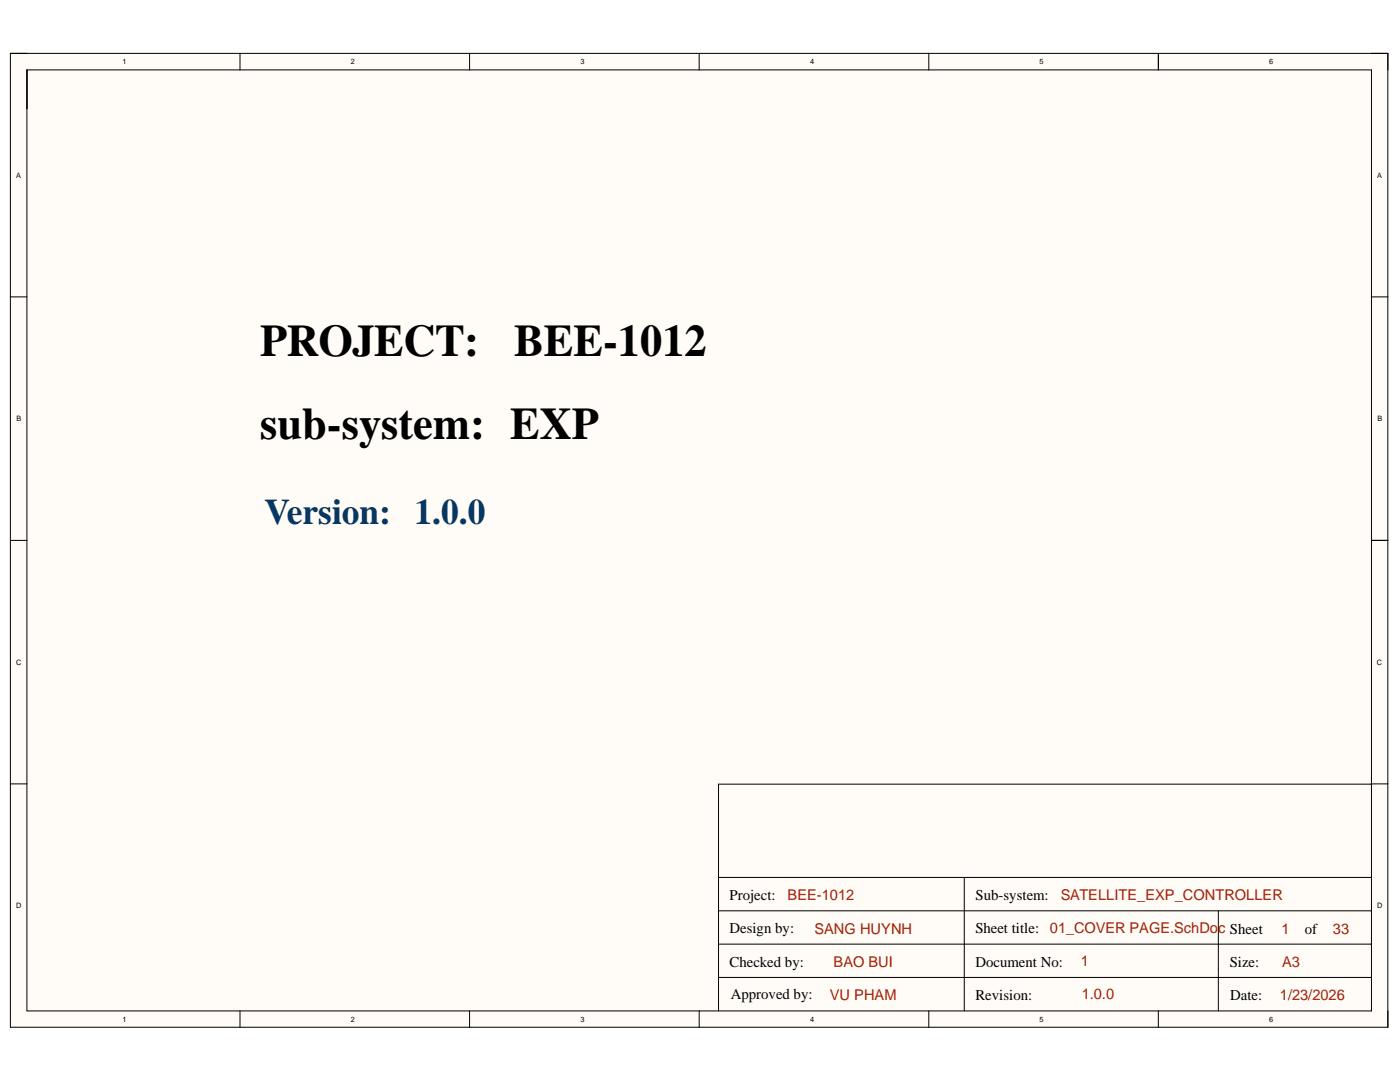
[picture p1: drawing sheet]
<svg xmlns="http://www.w3.org/2000/svg" width="279mm" height="216mm" viewBox="0 0 279 216" stroke-linecap="round" stroke-linejoin="round" font-family="sans-serif">
<defs><g id="words">
<g font-size="9">
<text x="51.9" y="70.9">PROJECT:</text>
<text x="102.6" y="70.9">BEE-1012</text>
<text x="51.9" y="87.6">sub-system: EXP</text>
</g>
<text font-size="7.2" fill="#073763" x="52.8" y="104.6">Version: 1.0.0</text>
<g font-size="3">
<text x="145.6" y="179.6">Project:</text>
<text x="194.7" y="179.6">Sub-system:</text>
<text x="145.6" y="186.1">Design by:</text>
<text x="194.7" y="186.1">Sheet title:</text>
<text x="260.4" y="186.3">of</text>
<text x="145.6" y="192.9">Checked by:</text>
<text x="194.7" y="192.9">Document No:</text>
<text x="245.4" y="192.9">Size:</text>
<text x="145.9" y="199.4">Approved by:</text>
<text x="194.7" y="199.6">Revision:</text>
<text x="245.5" y="199.6">Date:</text>
</g>
<g font-size="3" fill="#a61c00">
<text x="157.2" y="179.6">BEE-1012</text>
<text x="211.7" y="179.6">SATELLITE_EXP_CONTROLLER</text>
<text x="162.5" y="186.3">SANG HUYNH</text>
<text x="209.5" y="186.1">01_COVER PAGE.SchDoc Sheet</text>
<text x="255.7" y="186.3">1</text>
<text x="266" y="186.3">33</text>
<text x="166.4" y="192.9">BAO BUI</text>
<text x="215.7" y="192.7">1</text>
<text x="255.9" y="192.9">A3</text>
<text x="165.6" y="199.6">VU PHAM</text>
<text x="215.9" y="199.4">1.0.0</text>
<text x="255.4" y="199.6">1/23/2026</text>
</g>
<g font-size="1.5">
<text x="24.4" y="12.8">1</text>
<text x="70" y="12.8">2</text>
<text x="115.9" y="12.8">3</text>
<text x="161.7" y="12.8">4</text>
<text x="207.5" y="12.8">5</text>
<text x="253.3" y="12.8">6</text>
<text x="3.3" y="35.5">A</text>
<text x="274.8" y="35.5">A</text>
<text x="3.3" y="84">B</text>
<text x="274.9" y="84">B</text>
<text x="3.2" y="132.7">C</text>
<text x="274.8" y="132.7">C</text>
<text x="3.3" y="181.2">D</text>
<text x="274.8" y="181.2">D</text>
<text x="24.4" y="203.9">1</text>
<text x="70" y="203.9">2</text>
<text x="115.9" y="203.9">3</text>
<text x="161.7" y="203.9">4</text>
<text x="207.5" y="203.9">5</text>
<text x="253.3" y="203.9">6</text>
</g>
</g></defs>
<g fill="#fffcf8">
<path d="M2.1 10.7h274.9v194.3h-274.9z" fill-rule="evenodd"/>
<path d="M5.4 14h268.3v187.7h-268.3z" fill-rule="evenodd"/>
</g>
<g fill="none" stroke="#000" stroke-width=".2">
<path d="M5.4 13.9h268.3v187.8h-268.3zM47.9 10.7v3.3M93.7 10.7v3.3M139.5 10.7v3.3M185.4 10.7v3.3M231.2 10.7v3.3M231.2 10.7v3.2M277 10.7v194.3h-274.9v-194.3h274.9v3.3M2.1 59.2h3.3M273.7 59.2h3.3M2.1 107.8h3.3M273.7 107.8h3.3"/>
<path d="M2.1 156.4h3.3M273.7 156.4h3.3M273.7 156.6v-.1h-130.3v45.2M143.4 175.1h130.2M192.4 175.1v26.6M143.4 188.4h130.2M143.4 181.7h130.2M143.4 195h130.2M243.1 181.7v20M47.9 201.7v3.3M93.7 201.7v3.3M139.5 201.7v3.3"/>
<path d="M185.4 201.7v3.3M231.2 201.7v3.3M277 201.7v3.3"/>
</g>
<use href="#words"/>
</svg>
